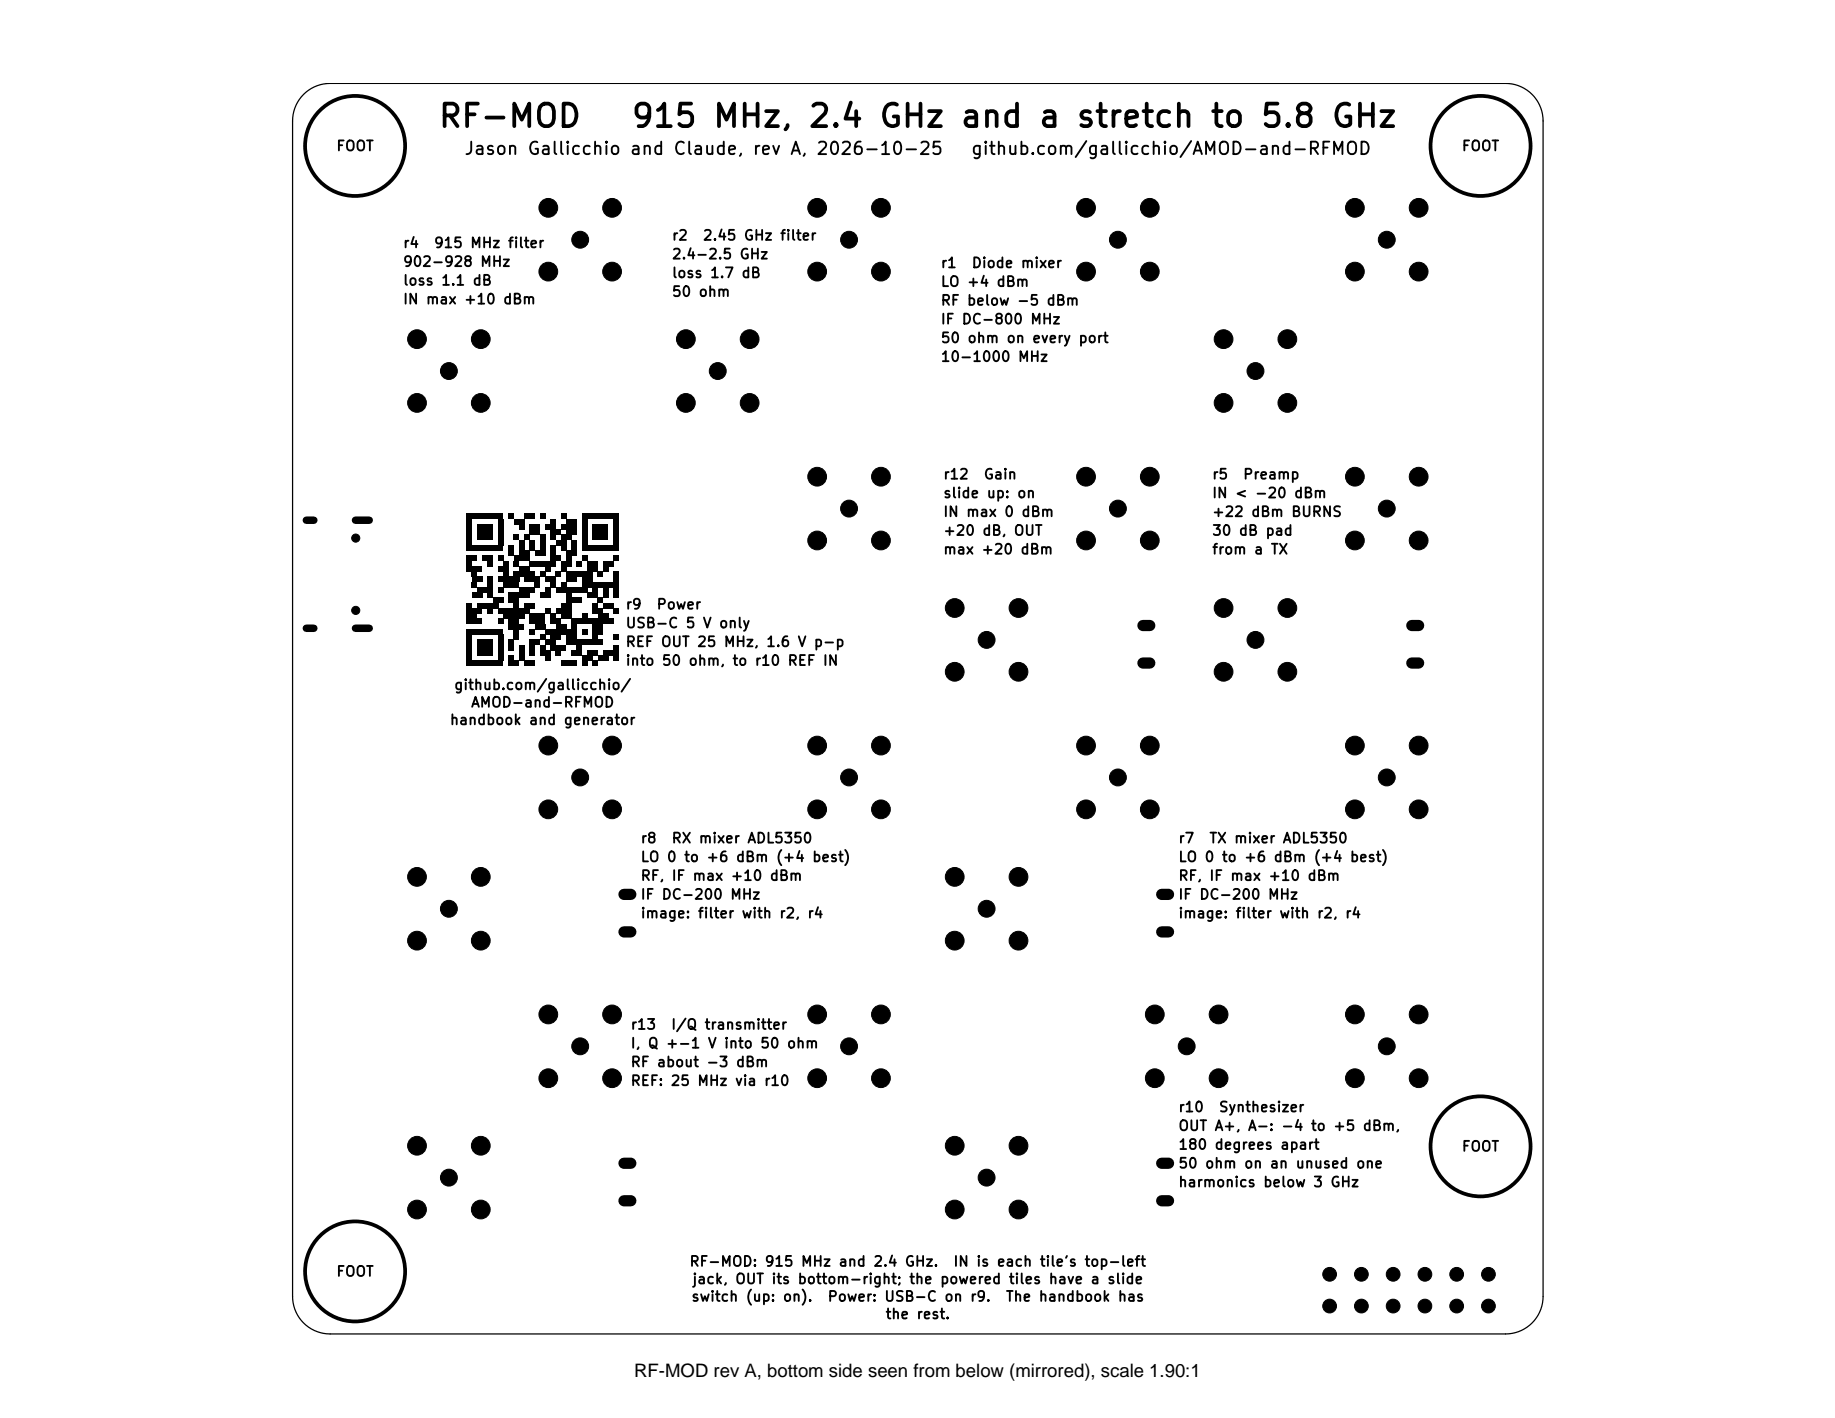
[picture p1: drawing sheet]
<svg xmlns="http://www.w3.org/2000/svg" width="279mm" height="216mm" viewBox="0 0 279 216" stroke-linecap="round" stroke-linejoin="round" font-family="sans-serif">
<defs><g id="words">
<g font-size="3.4">
<text x="66.5" y="20.2">RF-MOD</text>
<text x="95.9" y="20.2">915 MHz, 2.4 GHz and a stretch to 5.8 GHz</text>
</g>
<text font-size="2.8" x="96.6" y="209.7">RF-MOD rev A, bottom side seen from below (mirrored), scale 1.90:1</text>
<g font-size="1.9">
<text x="70.6" y="24">Jason Gallicchio and Claude, rev A, 2026-10-25</text>
<text x="147.7" y="24">github.com/gallicchio/AMOD-and-RFMOD</text>
</g>
<g font-size="1.5">
<text x="51.1" y="23.4">FOOT</text>
<text x="222.5" y="23.4">FOOT</text>
<text x="61.2" y="38.1">r4</text>
<text x="61.2" y="41">902-928 MHz</text>
<text x="66" y="38.1">915 MHz filter</text>
<text x="102.2" y="37">r2</text>
<text x="102.2" y="39.8">2.4-2.5 GHz</text>
<text x="106.9" y="37">2.45 GHz filter</text>
<text x="143.1" y="41.2">r1</text>
<text x="147.8" y="41.2">Diode mixer</text>
<text x="61.2" y="43.8">loss 1.1 dB</text>
<text x="61.2" y="46.7">IN max +10 dBm</text>
<text x="102.2" y="42.7">loss 1.7 dB</text>
<text x="102.2" y="45.6">50 ohm</text>
<text x="143.1" y="44">LO +4 dBm</text>
<text x="143.1" y="46.9">RF below -5 dBm</text>
<text x="143.1" y="49.7">IF DC-800 MHz</text>
<text x="143.1" y="52.6">50 ohm on every port</text>
<text x="143.1" y="55.5">10-1000 MHz</text>
<text x="143.5" y="73.4">r12</text>
<text x="143.5" y="76.2">slide up: on</text>
<text x="149.7" y="73.4">Gain</text>
<text x="184.4" y="73.4">r5</text>
<text x="184.4" y="76.2">IN &lt; -20 dBm</text>
<text x="189.2" y="73.4">Preamp</text>
<text x="143.5" y="79.1">IN max 0 dBm</text>
<text x="143.5" y="81.9">+20 dB, OUT</text>
<text x="184.4" y="79.1">+22 dBm BURNS</text>
<text x="184.4" y="81.9">30 dB pad</text>
<text x="143.5" y="84.8">max +20 dBm</text>
<text x="184.4" y="84.8">from a TX</text>
<text x="95.1" y="93.2">r9</text>
<text x="99.9" y="93.2">Power</text>
<text x="95.1" y="96">USB-C 5 V only</text>
<text x="95.1" y="98.9">REF OUT 25 MHz, 1.6 V p-p</text>
<text x="95.1" y="101.7">into 50 ohm, to r10 REF IN</text>
<text x="69" y="105.4">github.com/gallicchio/</text>
<text x="68.4" y="110.7">handbook and generator</text>
<text x="71.6" y="108.1">AMOD-and-RFMOD</text>
<text x="97.4" y="128.8">r8</text>
<text x="97.4" y="131.6">LO 0 to +6 dBm (+4 best)</text>
<text x="102.1" y="128.8">RX mixer ADL5350</text>
<text x="179.3" y="128.8">r7</text>
<text x="179.3" y="131.6">LO 0 to +6 dBm (+4 best)</text>
<text x="184" y="128.8">TX mixer ADL5350</text>
<text x="97.4" y="134.5">RF, IF max +10 dBm</text>
<text x="97.4" y="137.3">IF DC-200 MHz</text>
<text x="179.3" y="134.5">RF, IF max +10 dBm</text>
<text x="179.3" y="137.3">IF DC-200 MHz</text>
<text x="97.4" y="140.2">image: filter with r2, r4</text>
<text x="179.3" y="140.2">image: filter with r2, r4</text>
<text x="95.9" y="157.1">r13</text>
<text x="95.9" y="160">I, Q +-1 V into 50 ohm</text>
<text x="102.1" y="157.1">I/Q transmitter</text>
<text x="95.9" y="162.8">RF about -3 dBm</text>
<text x="95.9" y="165.7">REF: 25 MHz via r10</text>
<text x="179.3" y="169.7">r10</text>
<text x="179.3" y="172.6">OUT A+, A-: -4 to +5 dBm,</text>
<text x="185.5" y="169.7">Synthesizer</text>
<text x="179.3" y="175.4">180 degrees apart</text>
<text x="179.3" y="178.3">50 ohm on an unused one</text>
<text x="222.5" y="175.7">FOOT</text>
<text x="179.3" y="181.1">harmonics below 3 GHz</text>
<text x="51.1" y="194.7">FOOT</text>
<text x="104.9" y="193.2">RF-MOD: 915 MHz and 2.4 GHz.</text>
<text x="105.3" y="195.9">jack, OUT its bottom-right; the powered tiles have a slide</text>
<text x="145" y="193.2">IN is each tile's top-left</text>
<text x="105.1" y="198.5">switch (up: on).</text>
<text x="125.9" y="198.5">Power: USB-C on r9.</text>
<text x="134.7" y="201.2">the rest.</text>
<text x="153" y="198.5">The handbook has</text>
</g>
</g></defs>
<g fill="none" stroke="#000" stroke-width=".57">
<circle cx="54.1" cy="22.2" r="7.6"/>
<circle cx="225.4" cy="22.2" r="7.6"/>
<circle cx="225.4" cy="174.5" r="7.6"/>
<circle cx="54.1" cy="193.6" r="7.6"/>
</g>
<g fill="#000">
<path d="M71 79h.8v.8h-.8zM71 79.8h.8v.8h-.8zM72.6 79.8h2.4v.8h-2.4zM71 78.2h5.6v.8h-5.6zM75.8 79h.8v.8h-.8zM75.8 79.8h.8v.8h-.8zM77.4 78.2h.8v.8h-.8zM78.2 79h1.6v.8h-1.6zM79 79.8h.8v.8h-.8zM79.8 78.2h1.6v.8h-1.6zM80.6 79.8h1.6v.8h-1.6zM82.2 78.2h.8v.8h-.8z"/>
<path d="M83.8 79h.8v.8h-.8zM83 79.8h1.6v.8h-1.6zM85.4 78.2h.8v.8h-.8zM86.2 79h1.6v.8h-1.6zM85.4 79.8h2.4v.8h-2.4zM88.6 79h.8v.8h-.8zM88.6 79.8h.8v.8h-.8zM90.2 79.8h2.4v.8h-2.4zM88.6 78.2h5.6v.8h-5.6zM93.4 79h.8v.8h-.8zM93.4 79.8h.8v.8h-.8zM71 80.6h.8v.8h-.8z"/>
<path d="M71 81.4h.8v.8h-.8zM71 82.2h.8v.8h-.8zM71 85.4h.8v.8h-.8zM71 91.8h.8v.8h-.8zM71 96.6h.8v.8h-.8zM71 97.4h.8v.8h-.8zM71 98.2h.8v.8h-.8zM71 99h.8v.8h-.8zM71 99.8h.8v.8h-.8zM71 84.6h1.6v.8h-1.6zM71.8 87h.8v.8h-.8zM71.8 88.6h.8v.8h-.8z"/>
<path d="M71 93.4h1.6v.8h-1.6zM71 86.2h2.4v.8h-2.4zM71.8 87.8h1.6v.8h-1.6zM71.8 90.2h1.6v.8h-1.6zM71 92.6h2.4v.8h-2.4zM71 94.2h2.4v.8h-2.4zM72.6 80.6h2.4v.8h-2.4zM72.6 81.4h2.4v.8h-2.4zM73.4 84.6h1.6v.8h-1.6zM74.2 85.4h.8v.8h-.8zM74.2 87.8h.8v.8h-.8zM74.2 88.6h.8v.8h-.8z"/>
<path d="M72.6 89.4h2.4v.8h-2.4zM74.2 90.2h.8v.8h-.8zM74.2 92.6h.8v.8h-.8zM72.6 97.4h2.4v.8h-2.4zM72.6 98.2h2.4v.8h-2.4zM72.6 99h2.4v.8h-2.4zM72.6 91.8h3.2v.8h-3.2zM75.8 80.6h.8v.8h-.8zM75.8 81.4h.8v.8h-.8zM75.8 82.2h.8v.8h-.8zM71 83h5.6v.8h-5.6zM75.8 84.6h.8v.8h-.8z"/>
<path d="M75.8 89.4h.8v.8h-.8zM75 91h1.6v.8h-1.6zM75.8 94.2h.8v.8h-.8zM71 95.8h5.6v.8h-5.6zM75.8 96.6h.8v.8h-.8zM75.8 97.4h.8v.8h-.8zM75.8 98.2h.8v.8h-.8zM75.8 99h.8v.8h-.8zM75.8 99.8h.8v.8h-.8zM76.6 85.4h.8v.8h-.8zM75.8 86.2h1.6v.8h-1.6zM76.6 87h.8v.8h-.8z"/>
<path d="M77.4 83h.8v.8h-.8zM77.4 83.8h.8v.8h-.8zM77.4 97.4h.8v.8h-.8zM77.4 98.2h.8v.8h-.8zM77.4 99.8h.8v.8h-.8zM78.2 81.4h.8v.8h-.8zM78.2 85.4h.8v.8h-.8zM75.8 87.8h3.2v.8h-3.2zM76.6 88.6h2.4v.8h-2.4zM77.4 91h1.6v.8h-1.6zM78.2 91.8h.8v.8h-.8zM77.4 94.2h1.6v.8h-1.6z"/>
<path d="M78.2 95.8h.8v.8h-.8zM78.2 96.6h.8v.8h-.8zM79 82.2h.8v.8h-.8zM79 83h.8v.8h-.8zM76.6 93.4h3.2v.8h-3.2zM77.4 95h2.4v.8h-2.4zM79 98.2h.8v.8h-.8zM79 99h.8v.8h-.8zM79 99.8h.8v.8h-.8zM79.8 81.4h.8v.8h-.8zM79 83.8h1.6v.8h-1.6zM78.2 84.6h2.4v.8h-2.4z"/>
<path d="M79 86.2h1.6v.8h-1.6zM77.4 90.2h3.2v.8h-3.2zM75.8 92.6h4.8v.8h-4.8zM80.6 82.2h.8v.8h-.8zM80.6 83h.8v.8h-.8zM78.2 87h3.2v.8h-3.2zM79 89.4h2.4v.8h-2.4zM79.8 91.8h1.6v.8h-1.6zM80.6 95.8h.8v.8h-.8zM80.6 98.2h.8v.8h-.8zM80.6 99h.8v.8h-.8zM80.6 80.6h1.6v.8h-1.6z"/>
<path d="M79.8 87.8h2.4v.8h-2.4zM81.4 88.6h.8v.8h-.8zM80.6 97.4h1.6v.8h-1.6zM82.2 81.4h.8v.8h-.8zM82.2 82.2h.8v.8h-.8zM82.2 83h.8v.8h-.8zM81.4 83.8h1.6v.8h-1.6zM82.2 87h.8v.8h-.8zM80.6 93.4h2.4v.8h-2.4zM80.6 94.2h2.4v.8h-2.4zM81.4 95h1.6v.8h-1.6zM82.2 96.6h.8v.8h-.8z"/>
<path d="M82.2 98.2h.8v.8h-.8zM83 86.2h.8v.8h-.8zM83 89.4h.8v.8h-.8zM82.2 90.2h1.6v.8h-1.6zM83 92.6h.8v.8h-.8zM82.2 99h1.6v.8h-1.6zM83 99.8h.8v.8h-.8zM83.8 81.4h.8v.8h-.8zM83.8 83h.8v.8h-.8zM83.8 83.8h.8v.8h-.8zM80.6 85.4h4v.8h-4zM83 87.8h1.6v.8h-1.6z"/>
<path d="M83.8 88.6h.8v.8h-.8zM83.8 93.4h.8v.8h-.8zM83 97.4h1.6v.8h-1.6zM83.8 80.6h1.6v.8h-1.6zM83.8 84.6h1.6v.8h-1.6zM84.6 87h.8v.8h-.8zM83.8 94.2h1.6v.8h-1.6zM83.8 96.6h1.6v.8h-1.6zM84.6 99h.8v.8h-.8zM84.6 82.2h1.6v.8h-1.6zM85.4 83h.8v.8h-.8zM85.4 86.2h.8v.8h-.8z"/>
<path d="M85.4 88.6h.8v.8h-.8zM84.6 95h1.6v.8h-1.6zM83.8 98.2h2.4v.8h-2.4zM85.4 81.4h1.6v.8h-1.6zM86.2 84.6h.8v.8h-.8zM85.4 85.4h1.6v.8h-1.6zM86.2 90.2h.8v.8h-.8zM85.4 91.8h1.6v.8h-1.6zM84.6 92.6h2.4v.8h-2.4zM85.4 93.4h1.6v.8h-1.6zM86.2 80.6h1.6v.8h-1.6zM87 82.2h.8v.8h-.8z"/>
<path d="M87 83h.8v.8h-.8zM86.2 83.8h1.6v.8h-1.6zM86.2 87.8h1.6v.8h-1.6zM87 95h.8v.8h-.8zM83 95.8h4.8v.8h-4.8zM86.2 96.6h1.6v.8h-1.6zM87.8 85.4h.8v.8h-.8zM86.2 91h2.4v.8h-2.4zM87.8 98.2h.8v.8h-.8zM87 99h1.6v.8h-1.6zM88.6 80.6h.8v.8h-.8zM88.6 81.4h.8v.8h-.8z"/>
<path d="M88.6 82.2h.8v.8h-.8zM88.6 84.6h.8v.8h-.8zM84.6 89.4h4.8v.8h-4.8zM88.6 93.4h.8v.8h-.8zM88.6 95.8h.8v.8h-.8zM86.2 87h4v.8h-4zM88.6 87.8h1.6v.8h-1.6zM88.6 99.8h1.6v.8h-1.6zM89.4 85.4h1.6v.8h-1.6zM89.4 86.2h1.6v.8h-1.6zM90.2 89.4h.8v.8h-.8zM89.4 90.2h1.6v.8h-1.6z"/>
<path d="M90.2 91.8h.8v.8h-.8zM90.2 96.6h.8v.8h-.8zM89.4 99h1.6v.8h-1.6zM91 87h.8v.8h-.8zM91 91h.8v.8h-.8zM90.2 92.6h1.6v.8h-1.6zM90.2 95h1.6v.8h-1.6zM90.2 95.8h1.6v.8h-1.6zM86.2 97.4h5.6v.8h-5.6zM90.2 80.6h2.4v.8h-2.4zM90.2 81.4h2.4v.8h-2.4zM91.8 86.2h.8v.8h-.8z"/>
<path d="M91.8 89.4h.8v.8h-.8zM91.8 90.2h.8v.8h-.8zM91 93.4h1.6v.8h-1.6zM91 99.8h1.6v.8h-1.6zM91.8 85.4h1.6v.8h-1.6zM91.8 91.8h1.6v.8h-1.6zM87 94.2h6.4v.8h-6.4zM93.4 80.6h.8v.8h-.8zM93.4 81.4h.8v.8h-.8zM93.4 82.2h.8v.8h-.8zM88.6 83h5.6v.8h-5.6zM93.4 84.6h.8v.8h-.8z"/>
<path d="M93.4 87h.8v.8h-.8zM93.4 87.8h.8v.8h-.8zM88.6 88.6h5.6v.8h-5.6zM93.4 89.4h.8v.8h-.8zM93.4 90.2h.8v.8h-.8zM93.4 92.6h.8v.8h-.8zM93.4 96.6h.8v.8h-.8zM93.4 98.2h.8v.8h-.8zM91.8 99h2.4v.8h-2.4zM93.4 99.8h.8v.8h-.8zM71 100.6h5.6v.8h-5.6zM77.4 100.6h1.6v.8h-1.6z"/>
<path d="M79.8 100.6h1.6v.8h-1.6zM85.4 100.6h2.4v.8h-2.4zM88.6 100.6h.8v.8h-.8zM90.2 100.6h.8v.8h-.8z"/>
</g>
<path d="M46.2 14.4a5.7 5.7 0 0 1 4.1-1.7h178.9a5.7 5.7 0 0 1 5.8 5.7v179a5.7 5.7 0 0 1-5.8 5.7h-178.9a5.7 5.7 0 0 1-5.8-5.7v-179a5.7 5.7 0 0 1 1.7-4z" fill="none" stroke="#000" stroke-width=".19"/>
<path d="M174 95.2h1.1M215 95.2h1M174 101h1.1M215 101h1M95 136.2h1.1M176.9 136.2h1M95 141.9h1.1M176.9 141.9h1M95 177.1h1.1M176.9 177.1h1M95 182.8h1.1M176.9 182.8h1" fill="none" stroke="#000" stroke-width="1.7"/>
<g fill="#000" stroke="#000" stroke-width=".15">
<circle cx="83.5" cy="31.6" r="1.43"/>
<circle cx="88.3" cy="36.5" r="1.29"/>
<circle cx="93.2" cy="31.6" r="1.43"/>
<circle cx="124.4" cy="31.6" r="1.43"/>
<circle cx="129.3" cy="36.5" r="1.29"/>
<circle cx="134.1" cy="31.6" r="1.43"/>
<circle cx="165.4" cy="31.6" r="1.43"/>
<circle cx="170.2" cy="36.5" r="1.29"/>
<circle cx="175.1" cy="31.6" r="1.43"/>
<circle cx="206.3" cy="31.6" r="1.43"/>
<circle cx="211.2" cy="36.5" r="1.28"/>
<circle cx="216" cy="31.6" r="1.43"/>
<circle cx="63.5" cy="51.6" r="1.43"/>
<circle cx="68.3" cy="56.5" r="1.29"/>
<circle cx="73.2" cy="51.6" r="1.43"/>
<circle cx="83.5" cy="41.4" r="1.43"/>
<circle cx="93.2" cy="41.4" r="1.43"/>
<circle cx="104.4" cy="51.6" r="1.43"/>
<circle cx="109.3" cy="56.5" r="1.29"/>
<circle cx="114.1" cy="51.6" r="1.43"/>
<circle cx="124.4" cy="41.4" r="1.43"/>
<circle cx="134.1" cy="41.4" r="1.43"/>
<circle cx="165.4" cy="41.4" r="1.43"/>
<circle cx="175.1" cy="41.4" r="1.43"/>
<circle cx="186.3" cy="51.6" r="1.43"/>
<circle cx="191.2" cy="56.5" r="1.29"/>
<circle cx="196" cy="51.6" r="1.43"/>
<circle cx="206.3" cy="41.4" r="1.43"/>
<circle cx="216" cy="41.4" r="1.43"/>
<circle cx="63.5" cy="61.3" r="1.43"/>
<circle cx="73.2" cy="61.3" r="1.43"/>
<circle cx="104.4" cy="61.3" r="1.43"/>
<circle cx="114.1" cy="61.3" r="1.43"/>
<circle cx="124.4" cy="72.6" r="1.43"/>
<circle cx="129.3" cy="77.4" r="1.29"/>
<circle cx="134.1" cy="72.6" r="1.43"/>
<circle cx="165.4" cy="72.6" r="1.43"/>
<circle cx="170.2" cy="77.4" r="1.29"/>
<circle cx="175.1" cy="72.6" r="1.43"/>
<circle cx="186.3" cy="61.3" r="1.43"/>
<circle cx="196" cy="61.3" r="1.43"/>
<circle cx="206.3" cy="72.6" r="1.43"/>
<circle cx="211.2" cy="77.4" r="1.28"/>
<circle cx="216" cy="72.6" r="1.43"/>
<circle cx="54.2" cy="92.9" r=".62"/>
<circle cx="54.2" cy="81.9" r=".62"/>
<circle cx="124.4" cy="82.3" r="1.43"/>
<circle cx="134.1" cy="82.3" r="1.43"/>
<circle cx="145.4" cy="92.6" r="1.43"/>
<circle cx="150.2" cy="97.4" r="1.29"/>
<circle cx="155.1" cy="92.6" r="1.43"/>
<circle cx="165.4" cy="82.3" r="1.43"/>
<circle cx="175.1" cy="82.3" r="1.43"/>
<circle cx="186.3" cy="92.6" r="1.43"/>
<circle cx="191.2" cy="97.4" r="1.29"/>
<circle cx="196" cy="92.6" r="1.43"/>
<circle cx="206.3" cy="82.3" r="1.43"/>
<circle cx="216" cy="82.3" r="1.43"/>
<circle cx="83.5" cy="113.5" r="1.43"/>
<circle cx="88.3" cy="118.4" r="1.29"/>
<circle cx="93.2" cy="113.5" r="1.43"/>
<circle cx="124.4" cy="113.5" r="1.43"/>
<circle cx="129.3" cy="118.4" r="1.29"/>
<circle cx="134.1" cy="113.5" r="1.43"/>
<circle cx="145.4" cy="102.3" r="1.43"/>
<circle cx="155.1" cy="102.3" r="1.43"/>
<circle cx="165.4" cy="113.5" r="1.43"/>
<circle cx="170.2" cy="118.4" r="1.29"/>
<circle cx="175.1" cy="113.5" r="1.43"/>
<circle cx="186.3" cy="102.3" r="1.43"/>
<circle cx="196" cy="102.3" r="1.43"/>
<circle cx="206.3" cy="113.5" r="1.43"/>
<circle cx="211.2" cy="118.4" r="1.28"/>
<circle cx="216" cy="113.5" r="1.43"/>
<circle cx="63.5" cy="133.5" r="1.43"/>
<circle cx="68.3" cy="138.4" r="1.29"/>
<circle cx="73.2" cy="133.5" r="1.43"/>
<circle cx="83.5" cy="123.2" r="1.43"/>
<circle cx="93.2" cy="123.2" r="1.43"/>
<circle cx="124.4" cy="123.2" r="1.43"/>
<circle cx="134.1" cy="123.2" r="1.43"/>
<circle cx="145.4" cy="133.5" r="1.43"/>
<circle cx="150.2" cy="138.4" r="1.29"/>
<circle cx="155.1" cy="133.5" r="1.43"/>
<circle cx="165.4" cy="123.2" r="1.43"/>
<circle cx="175.1" cy="123.2" r="1.43"/>
<circle cx="206.3" cy="123.2" r="1.43"/>
<circle cx="216" cy="123.2" r="1.43"/>
<circle cx="63.5" cy="143.2" r="1.43"/>
<circle cx="73.2" cy="143.2" r="1.43"/>
<circle cx="83.5" cy="154.5" r="1.43"/>
<circle cx="88.3" cy="159.3" r="1.29"/>
<circle cx="93.2" cy="154.5" r="1.43"/>
<circle cx="124.4" cy="154.5" r="1.43"/>
<circle cx="129.3" cy="159.3" r="1.29"/>
<circle cx="134.1" cy="154.5" r="1.43"/>
<circle cx="145.4" cy="143.2" r="1.43"/>
<circle cx="155.1" cy="143.2" r="1.43"/>
<circle cx="175.8" cy="154.5" r="1.43"/>
<circle cx="180.7" cy="159.3" r="1.28"/>
<circle cx="185.5" cy="154.5" r="1.43"/>
<circle cx="206.3" cy="154.5" r="1.43"/>
<circle cx="211.2" cy="159.3" r="1.28"/>
<circle cx="216" cy="154.5" r="1.43"/>
<circle cx="63.5" cy="174.4" r="1.43"/>
<circle cx="68.3" cy="179.3" r="1.29"/>
<circle cx="73.2" cy="174.4" r="1.43"/>
<circle cx="83.5" cy="164.2" r="1.43"/>
<circle cx="93.2" cy="164.2" r="1.43"/>
<circle cx="124.4" cy="164.2" r="1.43"/>
<circle cx="134.1" cy="164.2" r="1.43"/>
<circle cx="145.4" cy="174.4" r="1.43"/>
<circle cx="150.2" cy="179.3" r="1.29"/>
<circle cx="155.1" cy="174.4" r="1.43"/>
<circle cx="175.8" cy="164.2" r="1.43"/>
<circle cx="185.5" cy="164.2" r="1.43"/>
<circle cx="206.3" cy="164.2" r="1.43"/>
<circle cx="216" cy="164.2" r="1.43"/>
<circle cx="63.5" cy="184.2" r="1.43"/>
<circle cx="73.2" cy="184.2" r="1.43"/>
<circle cx="145.4" cy="184.2" r="1.43"/>
<circle cx="155.1" cy="184.2" r="1.43"/>
<circle cx="202.5" cy="198.9" r="1.05"/>
<circle cx="202.5" cy="194" r="1.05"/>
<circle cx="207.3" cy="198.9" r="1.05"/>
<circle cx="207.3" cy="194" r="1.05"/>
<circle cx="212.1" cy="198.9" r="1.05"/>
<circle cx="212.1" cy="194" r="1.05"/>
<circle cx="217" cy="198.9" r="1.05"/>
<circle cx="217" cy="194" r="1.05"/>
<circle cx="221.8" cy="198.9" r="1.05"/>
<circle cx="221.8" cy="194" r="1.05"/>
<circle cx="226.6" cy="198.9" r="1.05"/>
<circle cx="226.6" cy="194" r="1.05"/>
</g>
<path d="M46.6 79.2h1.2M54.1 79.2h2.1M46.6 95.7h1.2M54.1 95.7h2.1" fill="none" stroke="#000" stroke-width="1.1"/>
<use href="#words"/>
</svg>
